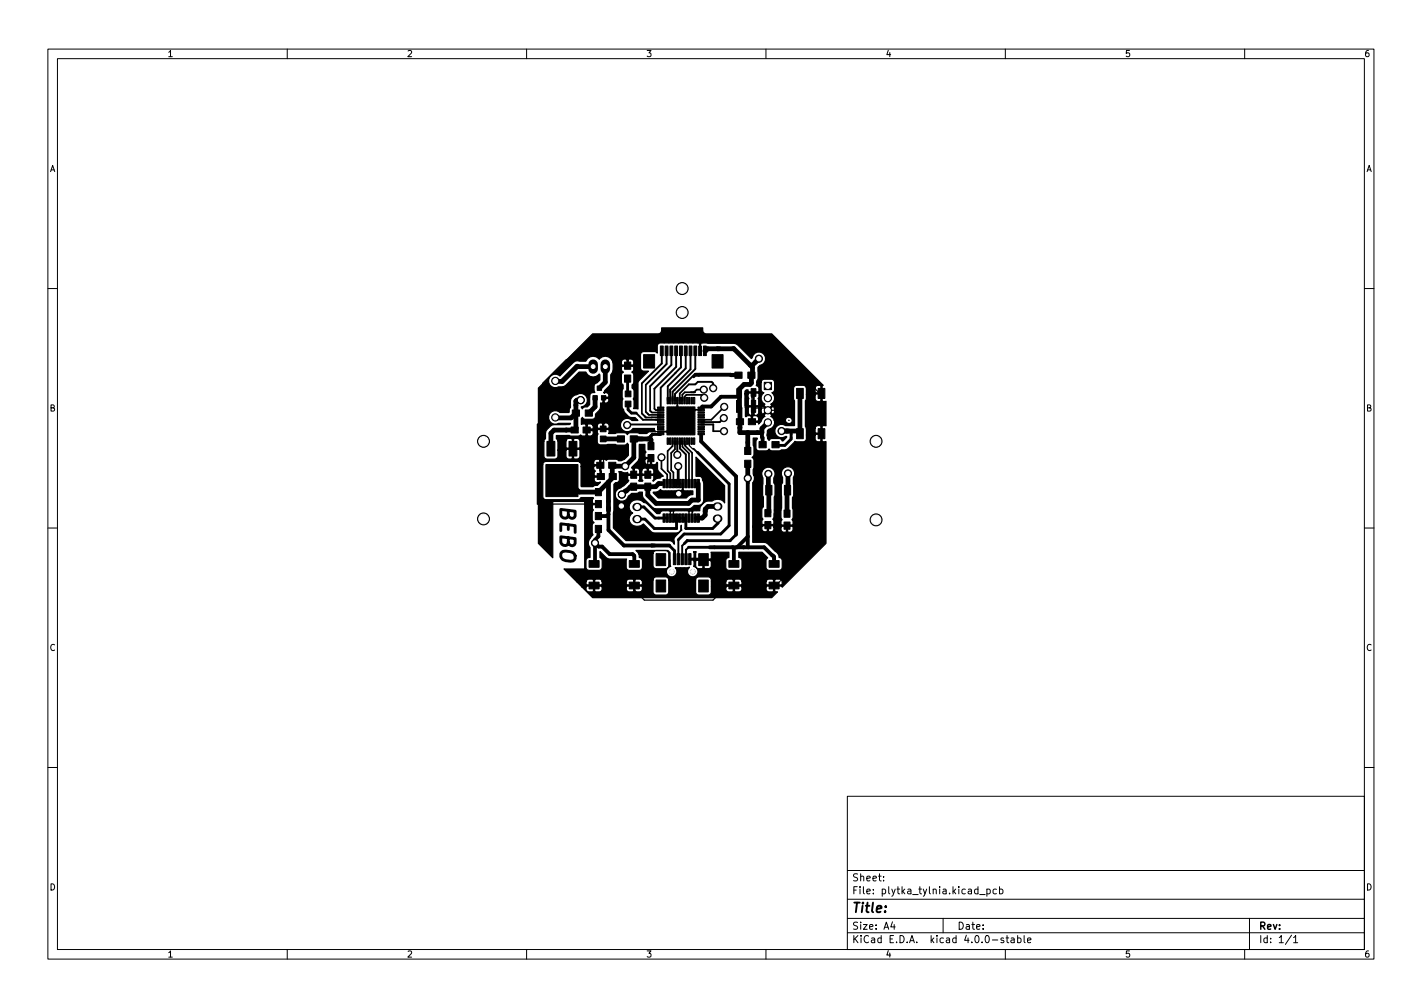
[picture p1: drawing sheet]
<svg xmlns="http://www.w3.org/2000/svg" width="297mm" height="210mm" viewBox="0 0 297 210" stroke-linecap="round" stroke-linejoin="round" font-family="sans-serif">
<defs><g id="words">
<text font-size="4.2" x="117" y="105.7" transform="rotate(90 117 105.7)">BEBO</text>
<text font-size="2.8" x="178" y="190.6">Title:</text>
<g font-size="2.1">
<text x="178" y="184">Sheet:</text>
<text x="178" y="186.7">File: plytka_tylnia.kicad_pcb</text>
<text x="178" y="196.9">KiCad E.D.A. kicad 4.0.0-stable</text>
<text x="178" y="194.1">Size: A4</text>
<text x="200" y="194.1">Date:</text>
<text x="263" y="194.1">Rev:</text>
<text x="263" y="196.9">Id: 1/1</text>
</g>
<g font-size="1.8">
<text x="35" y="11.9">1</text>
<text x="85" y="11.9">2</text>
<text x="135" y="11.9">3</text>
<text x="185" y="11.9">4</text>
<text x="235" y="11.9">5</text>
<text x="285" y="11.9">6</text>
<text x="10.3" y="35.9">A</text>
<text x="285.3" y="35.9">A</text>
<text x="10.3" y="85.9">B</text>
<text x="285.3" y="85.9">B</text>
<text x="10.3" y="135.9">C</text>
<text x="285.3" y="135.9">C</text>
<text x="10.3" y="185.9">D</text>
<text x="285.3" y="185.9">D</text>
<text x="35" y="199.9">1</text>
<text x="85" y="199.9">2</text>
<text x="135" y="199.9">3</text>
<text x="185" y="199.9">4</text>
<text x="235" y="199.9">5</text>
<text x="285" y="199.9">6</text>
</g>
</g></defs>
<g fill="none" stroke="#000" stroke-width=".21">
<path d="M10 10.2h277v190.1h-277zM12 12.2h273v186.1h-273zM60 10.2v2M110 10.2v2M160 10.2v2M210 10.2v2M260 10.2v2M10 60.2h2M118.6 75h-.3l-5 5v5.6M129.1 73.5v7.7l-1.8 1.8-1.2 .1M131.1 73.5v2.8M146.3 70.9h14.4l6.2 6.2v2.9"/>
<path d="M285 60.2h2M122.5 89.8l.3-.2h5.9l.6 .5h7.3M126.1 83.1l-.1 6.5M126.1 83.1v.4M164.7 87.7l.2 .1M10 110.2h2M129.8 105.1v.5M153.9 114.3h.5M164.4 109.7v10.2l-2.3 2.3h-.4M285 110.2h2M10 160.2h2M177 166.3h108v32h-108z"/>
<path d="M285 160.2h2M60 198.3v2M110 198.3v2M160 198.3v2M177 194.8h108M177 191.8h108M177 187.8h108M177 181.8h108M184.6 183.8v.1M184.6 183v.1M186.4 192.5l-.3 1h.9M186.8 193v1"/>
<path d="M197 191.8v3M204.6 186.8h1.2M206.1 185.7l.5-.1 .3 .3-.2 .7h-.6M206.1 185.6v1.5M208.1 185.7l-.4-.1-.3 .3 .2 .7h.5M208.8 185.7l.4-.1 .3 .3-.1 .7h-.6M208.8 185.1v1.5M209.6 195.9l-.3-.1-.2 .2v.3l.5 .1v.4h-.5M210 198.3v2M210.1 195.8h.6M210.4 195.3v1.3l.3 .2M211.2 195.9h.6l.1 .9"/>
<path d="M211.9 196.2l-.5 .1-.3 .2 .3 .3h.5M212.6 195.9l.4-.1 .3 .3-.2 .7h-.5M212.6 195.3v1.5M213.9 195.3v1.3l.2 .2M214.6 196.3l.8-.1-.1-.3-.4-.1-.3 .2 .1 .8h.6M260 198.3v2M261 191.8v6.5M269.8 195.3l-1.3 1.9M270.2 195.8l.4-.5v1.5M270.2 196.8h.9"/>
</g>
<g fill="#000" stroke="#000" stroke-width=".21">
<path d="M130.5 78.3h1.3v1.5h-1.3zM130.5 75.6h1.3v1.5h-1.3zM134.4 74h2.3v2.8h-2.3zM137.9 72.2h.6v2h-.6zM138.9 72.2h.6v2h-.6zM139.9 72.2h.6v2h-.6zM140.9 72.2h.6v2h-.6zM141.9 72.2h.6v2h-.6zM142.9 72.2h.6v2h-.6zM143.9 72.2h.6v2h-.6zM144.9 72.2h.6v2h-.6zM145.9 72.2h.6v2h-.6z"/>
<path d="M146.9 72.2h.6v2h-.6zM148.7 74h2.3v2.8h-2.3zM153.5 77.7h1.5v1.3h-1.5zM156.2 77.7h1.5v1.3h-1.5zM159.6 79.8h1.6v1.6h-1.6zM114.3 92.2h1.6v3h-1.6zM119.3 89.2h1.5v1.2h-1.5zM118.9 92.2h1.6v3h-1.6zM114 97h6.7v6.7h-6.7zM119.5 85.6h1.6v1.3h-1.6zM121.8 89.2h1.5v1.2h-1.5zM122.2 85.6h1.6v1.3h-1.6z"/>
<path d="M124.6 96.5h1.6v1.3h-1.6zM123.9 82.6h.9v.9h-.9zM124.7 80.6h1v.9h-1zM124.8 98.9h1.4v1.2h-1.4zM125.6 82.6h.9v.9h-.9zM125.4 91h1.2v1.2h-1.2zM125.4 89h1.2v1.1h-1.2zM127.2 96.5h1.4v1.3h-1.4zM127.2 98.9h1.6v1.2h-1.6zM128.9 91h1.6v1.3h-1.6zM131.6 91h1.6v1.3h-1.6zM131.7 98.4h1.3v1.5h-1.3z"/>
<path d="M130.6 83.7h1.2v1.2h-1.2zM130.6 81.6h1.2v1.2h-1.2zM135.4 92.4h1.2v1.5h-1.2zM135.4 94.9h1.2v1.5h-1.2zM134.7 98.4h1.2v1.5h-1.2zM137.3 85h1.4v.3h-1.4zM137.3 85.5h1.4v.3h-1.4zM137.3 86h1.4v.3h-1.4zM137.3 86.5h1.4v.3h-1.4zM137.3 87h1.4v.3h-1.4zM137.3 87.5h1.4v.3h-1.4zM137.3 88h1.4v.3h-1.4z"/>
<path d="M137.3 88.5h1.4v.3h-1.4zM137.3 89h1.4v.3h-1.4zM137.3 89.5h1.4v.3h-1.4zM137.3 90h1.4v.3h-1.4zM137.3 90.5h1.4v.3h-1.4zM139.3 83h.3v1.3h-.3zM139.3 91.4h.3v1.4h-.3zM139.8 83h.3v1.3h-.3zM139.8 91.4h.3v1.4h-.3zM140.3 83h.3v1.3h-.3zM140.3 91.4h.3v1.4h-.3zM140.8 83h.3v1.3h-.3z"/>
<path d="M140.8 91.4h.3v1.4h-.3zM141.3 83h.3v1.3h-.3zM141.3 91.4h.3v1.4h-.3zM141.8 83h.3v1.3h-.3zM141.8 91.4h.3v1.4h-.3zM142.3 83h.3v1.3h-.3zM142.3 91.4h.3v1.4h-.3zM142.8 83h.3v1.3h-.3zM142.8 91.4h.3v1.4h-.3zM143.3 83h.3v1.3h-.3zM143.3 91.4h.3v1.4h-.3zM143.8 83h.3v1.3h-.3z"/>
<path d="M143.8 91.4h.3v1.4h-.3zM144.3 83h.3v1.3h-.3zM144.3 91.4h.3v1.4h-.3zM144.8 83h.3v1.3h-.3zM144.8 91.4h.3v1.4h-.3zM145.8 90.5h1.3v.3h-1.3zM145.8 90h1.3v.3h-1.3zM145.8 89.5h1.3v.3h-1.3zM145.8 89h1.3v.3h-1.3zM145.8 88.5h1.3v.3h-1.3zM145.8 88h1.3v.3h-1.3zM145.8 87.5h1.3v.3h-1.3z"/>
<path d="M145.8 87h1.3v.3h-1.3zM145.8 86.5h1.3v.3h-1.3zM145.8 86h1.3v.3h-1.3zM145.8 85.5h1.3v.3h-1.3zM145.8 85h1.3v.3h-1.3zM153.8 87.4h1.5v1.3h-1.5zM153.9 83.6h.9v2.5h-.9zM153.9 81.1h1v1.6h-1zM155.6 93.4h1.3v1.5h-1.3zM155.6 96.1h1.3v1.5h-1.3zM156.3 87.4h1.5v1.3h-1.5zM156.9 81.1h1v1.6h-1z"/>
<path d="M157 83.6h.8v2.5h-.8zM158.6 92.2h1.4v1.3h-1.4zM161.3 92.2h1.4v1.3h-1.4zM166.4 81.1h1.4v2.1h-1.4zM166.4 89.5h1.4v2.1h-1.4zM170.9 81.1h1.4v2.1h-1.4zM170.9 89.5h1.4v2.1h-1.4zM124.4 107h1.2v1.5h-1.2zM124.4 109.7h1.2v1.5h-1.2zM124.4 102h1.2v1.5h-1.2zM124.4 104.5h1.2v1.5h-1.2zM123 117h2.1v1.4h-2.1z"/>
<path d="M131.7 100.9h1.3v1.5h-1.3zM131.4 117h2.2v1.4h-2.2zM134.7 100.9h1.2v1.5h-1.2zM138.5 107.3h.4v1.7h-.4zM138.5 100.1h.4v1.7h-.4zM137.1 115.6h1.9v2.5h-1.9zM139.1 107.3h.5v1.7h-.5zM139.1 100.1h.5v1.7h-.5zM139.8 107.3h.4v1.7h-.4zM139.8 100.1h.4v1.7h-.4zM140.4 107.3h.5v1.7h-.5zM140.4 100.1h.5v1.7h-.5z"/>
<path d="M140.6 115.6h.6v2.3h-.6zM141.1 107.3h.4v1.7h-.4zM141.1 100.1h.4v1.7h-.4zM141.4 115.6h.6v2.3h-.6zM141.7 107.3h.5v1.7h-.5zM141.7 100.1h.5v1.7h-.5zM142.2 115.6h.6v2.3h-.6zM142.4 107.3h.4v1.7h-.4zM142.4 100.1h.4v1.7h-.4zM143 107.3h.5v1.7h-.5zM143 100.1h.5v1.7h-.5zM143 115.6h.6v2.3h-.6z"/>
<path d="M143.7 107.3h.4v1.7h-.4zM143.7 100.1h.4v1.7h-.4zM143.9 115.6h.5v2.3h-.5zM144.3 107.3h.5v1.7h-.5zM144.3 100.1h.5v1.7h-.5zM145 107.3h.4v1.7h-.4zM145 100.1h.4v1.7h-.4zM145.6 107.3h.5v1.7h-.5zM145.6 100.1h.5v1.7h-.5zM146 115.6h1.9v2.5h-1.9zM152.2 117h2.1v1.4h-2.1zM159.8 106.4h1.2v1.5h-1.2z"/>
<path d="M159.8 108.9h1.2v1.5h-1.2zM160.7 117h2.1v1.4h-2.1zM159.9 101.3h1.4v2h-1.4zM163.8 106.5h1.2v1.5h-1.2zM163.8 109h1.2v1.5h-1.2zM163.9 101.3h1.3v2h-1.3zM123 121.5h2.1v1.4h-2.1zM131.4 121.5h2.2v1.4h-2.2zM137.1 121.1h1.9v2.5h-1.9zM146 121.1h1.9v2.5h-1.9zM152.2 121.5h2.1v1.4h-2.1zM160.7 121.5h2.1v1.4h-2.1z"/>
<circle cx="116" cy="79.5" r=".76"/>
<circle cx="142.5" cy="60.2" r="1.25"/>
<circle cx="142.5" cy="65.2" r="1.25"/>
<circle cx="158.5" cy="74.9" r=".75"/>
<circle cx="101" cy="92.1" r="1.25"/>
<circle cx="116" cy="87.2" r=".76"/>
<circle cx="121.3" cy="83.5" r=".75"/>
<circle cx="130.6" cy="97.3" r=".75"/>
<circle cx="131" cy="88.7" r=".75"/>
<circle cx="138.2" cy="95.5" r=".75"/>
<circle cx="141.5" cy="95" r=".75"/>
<circle cx="141.7" cy="97.3" r=".75"/>
<circle cx="147" cy="81.3" r=".75"/>
<circle cx="147.1" cy="83.1" r=".75"/>
<circle cx="149" cy="81" r=".75"/>
<circle cx="151.2" cy="87.3" r=".75"/>
<circle cx="151.2" cy="90" r=".75"/>
<circle cx="151.3" cy="84.9" r=".75"/>
<circle cx="156.2" cy="99.8" r=".75"/>
<circle cx="160.4" cy="85.7" r=".76"/>
<circle cx="160.4" cy="88.2" r=".76"/>
<circle cx="160.4" cy="83.1" r=".76"/>
<circle cx="160.5" cy="98.9" r=".75"/>
<circle cx="163.2" cy="90" r=".75"/>
<circle cx="164.6" cy="98.8" r=".75"/>
<circle cx="183" cy="92.1" r="1.25"/>
<circle cx="101" cy="108.3" r="1.25"/>
<circle cx="124.3" cy="113.4" r=".75"/>
<circle cx="129.8" cy="105.6" r=".75"/>
<circle cx="129.9" cy="103.3" r=".75"/>
<circle cx="140.3" cy="119.3" r=".45"/>
<circle cx="141.8" cy="103.1" r=".75"/>
<circle cx="144.7" cy="119.3" r=".45"/>
<circle cx="183" cy="108.5" r="1.25"/>
</g>
<path d="M132.9 105.8h.4M132.9 108.4h.4M149.7 105.7h.4M149.7 108.3h.4" fill="none" stroke="#000" stroke-width="1.7"/>
<path d="M123.9 76v1M126.4 76v1" fill="none" stroke="#000" stroke-width="2"/>
<g fill="none" stroke="#000" stroke-width=".25">
<path d="M132.4 73.5h-12.3l-1.6 1.5M132.4 73.5l.3 .3M146.2 73.2l.1-2.3-11.1 .1-2.7 2.6M113.3 85.6v1.9l-1.1 1.1v16.6h12.8M122.5 89.8v.9l.3 .4v3l-.3-.4h-2.8M122.8 93.6l.9 .8h2.4M126.1 94.3v2.2l-.7 .6 .1 2.4M135.2 90.1h3.5M136 95.6l-.7 .7v2.8h-4l-2.8 2.8v2.8l.3 .4h2l.9-.9h2.7l2.3 2.2h7.7M136.6 89.9l.2 .2M136.7 89.8l.2 .3M138 85.1h.1"/>
<path d="M141.5 92.1v2.9M143 92.1v.7M144 92.1v.9l.7 .7h.2M157 82.8l.1 .1M157.1 85.2h2.8l.5 .5h2.8l.2-.3v-3.8l1.6-1.6h4.1l2.5 2.5v8.6M157.1 82.9v4.8M157.4 81.9v.7l-.3 .3M101 108.2v.1M138.3 101h.4M138.7 108.2v.7M138.7 108.9h.1M140.5 106.4l-.5 .5v1.3"/>
<path d="M140.6 106.4l.1 1.8M144.4 106.4l-.5 .5v1.3M144.4 106.4l.3 .4-.1 1.4M145.2 101h.7M147 116.8h1.2l2.7 2.7v2.6l.1 .1h10.7M152 122.2l-3.1 3.1h-14.3l-2.1-2.1v-1h-8.4"/>
</g>
<g fill="none" stroke="#000" stroke-width="1">
<path d="M120.5 76.5h3.4M120.6 76.4l-3.2 3.2h-1.6M126.4 76.5v3.3l-1.2 1.2M147.2 73.2l.6-.4h5.5l3.9 3.9v1.4l-.2 .2v1.7l-.3 .3h-1.3l-.9 .9v9.1h4.7v-.9l1.2-1.2M158.5 74.9l-1.3 1.3h-.5M120.3 86.2l-1 1.1h-3.5M121.3 83.5h-.8l-.2 .2v5.8l-.3 .3h-4.3l-.6 .7v3.2M124.3 83.1v1.8l-1.3 1.3M126 91.6h3.7M136 93.1v-1.3l-.2-.2h-3.4v3.9l-1.8 1.8h-2.5l-.2-.2 .1 2.6-3 3h-4l-2.4-2.4h-1.2M156.2 90.3v3.8M156.2 96.8v3"/>
<path d="M160.5 98.9l.1 8-.2 .2M164.6 98.8v3.4l-.2 .2v4.8M167.1 82.1v8.5l-.6-.6h-3.2M127.1 100.6v6M138.3 101h-.7l-.7 .6h-5.2l-1.8 1.7M145.9 101v3.4h-1.4l-.7 .7h-6.7l-1.8-1.7v-1.8M147.3 106.7h.1M149.9 105.7h-2l-.6 .6v1.2l-.6 .7h-1.1"/>
</g>
<g fill="none" stroke="#000" stroke-width=".4">
<path d="M138.2 73.2v2.7l-4.1 4.1M139.2 73.2v2.8l-4.3 4.3M140.2 73.2v3l-4.4 4.4M141.1 77.8v.1M141.2 73.2v3.4l-4.5 4.5M142.2 73.2v3.5l-4.2 4.2v4.2M143.2 73.2v3.7l-3.7 3.8v3M144.2 73.2v3.9l-4.2 4.3v2.3M145.2 73.2v3.8l-4.7 4.8v1.9M145.6 78h-.4l-4.2 4.2v.5M132.3 86.2h.6l1.4 1.4h3.7M134.2 86.4l.7 .7"/>
<path d="M134.9 86l.5 .5M135.8 85.7l.2 .2M137.3 87.6h.1M138 88.6h-6.9l-.1 .1M140.5 82.7h.1M140.9 81.4h.1M141.5 83.1v.6M141.5 92.1v2.9M142 92.1v1.6l1.3 1.2v6.1M143.4 85.6v3.6l-.9 .9h-4.5M143.9 80.3h1.3l.6-.6h2.8l.4 .4v.9M144.9 93.7l.8 .7"/>
<path d="M144.9 81.9h.3M146.5 88.6h2.5M146.5 82.4l.6 .7M149 88.6h.1M149 88.6v1.4M151.2 87.3l-.8 .8h-3.9M141.7 112.7v4M142.6 101v1.2l-.8 .9M143.3 114.8h.1M143.3 114.8v1.9M143.5 112.9l-1 1v2.8M143.8 114.3l-.5 .5"/>
<path d="M148.9 114.3h.3"/>
</g>
<g fill="none" stroke="#000" stroke-width=".36">
<path d="M145.6 78h7.8M134.1 80v6.3l.1 .1M134.7 86.9l.2 .3 3.1-.1M134.9 80.3v5.7M135.3 89.9h1.3M135.4 86.5l.1 .1h2.5M135.8 80.6v5.1M136 85.9l.2 .2h1.8M136.7 81.1v4.2l.3 .3h1M136.7 81.1h.1M138 86.6h.1M138.2 95.5v2.4l1.2 1.2v1.9"/>
<path d="M140.5 92.1v1l-1 1.1v4.1l.5 .6v2.1M141 92.1v1.7l-.8 .8v3.6l.5 .4v2.4M141 92.8h.1M141 82.7v1M141.5 83.7v1.8M141.5 85.5v.1M141.5 85.6l5 .1M142.5 92.1v1.2l1.4 1.4v6.3M143 92.1l.2 1 1.4 1.4v6.5M143.9 80.3l-1.9 1.9v1.5M146.5 82.4h-3.1l-.4 .4v.9M147 81.3h-1.5l-.5 .6h-2l-.5 .5v1.3"/>
<path d="M147.2 87.6h.1M149 90h2.2M151.3 84.9l-2.7 2.7h-2.1"/>
</g>
<g fill="none" stroke="#000" stroke-width=".6">
<path d="M131.1 79l.1 3.2M146 78.2h-.7l-.4 .5M152.2 73h-4.8l-.2 .1M131.2 84.3v1.2l.7 .7h1M136.3 90.7l-.4 .4 .1 .7M137.7 90.7h.1M138 90.7h-1.8l-.9 .9M141.7 97.3v3.7M145.7 94.4l6.6 6.6v8.7l-1.7 1.8h-7.7l-1.2 1.2M146.5 90.7v.3M163.3 90h2v1.7l-1.4 1.3h-1.6M133.1 108.4h1.6l2 1.9h4.6"/>
<path d="M133.4 105.8h1.1l2.3 2.4h2.6M139.8 113.9h.1M139.8 113.9l1.1 1.1v1.7M141.3 101h.7M141.3 108.9l.7-.7h-.7v2.1M141.3 110.3h.1M143.6 112.9l-.7 .6M143.6 112.9h8.9M143.6 112.9h-.1M143.8 114.3h5.1M144.1 116.7l2.9 .1M145.2 108.2h.7"/>
<path d="M150 107.7v1.5l-1.1 1.1h-5.6v-1.5l-.6-.6h.6M152.5 112.9h.1M153.8 111.6l-1.3 1.3"/>
</g>
<path d="M145.5 78.2l8.8 .1M146.5 91v1.2l7.3 7.2v12.2M154.6 82.8h-4l-2 2.1-2 .1M156.2 99.8l.1 14.5M159.2 90.3l.1 2.5M124.3 113.4l.7 .7h.8l1.6 1.6h4.8l.3 .3v1.7M125 110.4v1.6l-.7 .7v4.9l-.2 .1M127.1 106v4.7l3.2 3.2h9.5M127.1 107.4l-.4 .3h-1.7M148.3 114.3h11.3l2.1 1.9v1.5M153 114.3l.3 .2v3.2M156.2 112l-2.2 2.3" fill="none" stroke="#000" stroke-width=".8"/>
<path d="M112.5 81l11.3-11.3h13.7a.71 .71 0 0 0 .7-.7v-.5h8.6a.97 .97 0 0 0 .4 1.2h14l10.8 10.8-.3 .1v3.1l.2 .1h.6v5.1h-.6l-.2 .1v3.1l.2 .1h.6v21.3l-9.1 9.1-.2-.2h-1.4v1l.2 .2h.4l-1.2 1.2h-37.4l-2.3-2.3h.9l.1 .8 .4 .3h.9l.2-.2v-1h.2v1l.2 .2 1.1-.1 .3-.4v-.6h5v.6l.3 .4 1.1 .1 .2-.2v-1h.2v1l.2 .2h.9l.4-.3 .1-.8-.2-.1h-3l-.2 .1-8.2-.1-.2 .1h-.9l-1.1-1.1h2v.6l.2 .1h1.4v-1h.2v1h1.4l.2-.1v-.6h5v.6l.2 .1h1.4v-1h.2v1h1.4l.2-.1v-.6l-.2-.3h2.4v2.5l.2 .5 .5 .1h1.9a.65 .65 0 0 0 .7-.6v-2.5h5.6v2.5l.2 .5 .5 .1h1.9a.65 .65 0 0 0 .7-.6v-1.1h3v.6l.3 .4 1.1 .1 .2-.2v-1h.2v1l.2 .2 1.1-.1 .3-.4v-.6h5v.6l.3 .4 1.1 .1 .2-.2v-1h-1.4l-.2 .1h-5l-.2-.1-6.2 .1v-1.1h3v.6l.2 .1h1.4v-1h.2v1h1.4l.2-.1v-.6h5v.6l.2 .1h1.4v-1h.2v1h1.4l.2-.1-.1-.8-.4-.3h-.9l-.2 .2-.4-.2h-.9l-.5 .5h-5l-.5-.5h-.9l-.2 .2-.4-.2h-.9l-.5 .5h-3v-.3a.65 .65 0 0 0-.7-.6h-2.2l-.4 .6h-5.6a.65 .65 0 0 0-.7-.6h-2.2l-.4 .6h-2.4l-.3-.2h-.9l-.4 .2-.2-.2h-.9l-.5 .5h-5l-.5-.5h-.9l-.2 .2-.4-.2h-.9l-.5 .5h-2l-2.6-2.6h4.3v-14.1h-6.6v11.8l-3-3v-16.5h.9v6.7a.65 .65 0 0 0 .6 .6h6.7l.5-.1 .1-.3h2.6l.1 .1-.3 .4v.6l.2 .1h1.2v.3h-1.2l-.2 .1v.6l.3 .4-.3 .5v1.5l.4 .6-.4 .6v1.5l.2 .4-.6 .8a1.32 1.32 0 0 0 0 1.9v2.1h-.3a.65 .65 0 0 0-.6 .6v1.4l.2 .5 .4 .2h2.1a.65 .65 0 0 0 .7-.7v-1.4l-.2-.4-.3-.2v-1.2l1.7 1.5h3.9l-.1 1.7 .2 .5 .4 .2h2.2a.65 .65 0 0 0 .6-.7v-1.6l-.4-.3-.3-.1-.1-.8h3v2.5l.2 .5 .5 .1h1.9a.65 .65 0 0 0 .7-.6v-2.5l-.2-.5-.5-.1h-1.9a.65 .65 0 0 0-.7 .6h-3l-.6-.7h6.7l.5 .5 .1 2.9a1.1 1.1 0 0 0-.8 1.4 1.1 1.1 0 0 0 1.6 .6 1.1 1.1 0 0 0 .1-1.8h2.8l.2-.1-.2 .3a1.11 1.11 0 0 0 .4 1.7 1.11 1.11 0 0 0 1.6-.7 1.11 1.11 0 0 0-.9-1.4l.1-1.2h.3l.1 1.4 .4 .2h.9l.1-.1v-1.6h.3v1.6l.1 .1h.9l.5-.5v-1.1l-.2-.1h-2.9l-.5 .1-.2-.2h-.6v-.3h.6l.2-.1-.1-1.3h.5l-.1 1.4 .2 .1h2.9l.2-.1-.1-1.3h3.8l-.1 1.1a.65 .65 0 0 0-.6 .6v1.4l.2 .5 .4 .2h2.1a.65 .65 0 0 0 .7-.7v-1.6l-.4-.3-.3-.1v-1.1h4.9l1.2 1.2-.4 .5v1.4l.2 .5 .5 .2h2.1a.65 .65 0 0 0 .6-.7v-1.6l-.4-.3-.3-.1-.3-.9-2-2-.8-.3h-2.4v-3.3h1.9l.1 .9 .4 .2h.5l.2-.1v-1.1h.2v1.1l.2 .1h.5l.4-.2 .1-.8h1.4l.1 .9 .4 .2h.5l.2-.1v-1.1h.2v1.1l.2 .1h.5l.4-.2 .1-.9-.2-.1-3.8 .1-.2-.2-4.3 .1v-9.1a1.28 1.28 0 0 0 .2-1.6h1.7l.3 .6-.1 3.5 .2 .5v2l-.4 .6v1.5l.3 .5-.3 .4v.6l.2 .1h2.2l.2-.1v-.6l-.3-.4 .3-.5v-1.4h1.4v1.5l.3 .5-.3 .4v.6l.2 .1h2.2l.2-.1v-.6l-.3-.4 .3-.5-.2-4.1 .3-.6-.1-3.6a1.41 1.41 0 0 0-.2-1.9 1.41 1.41 0 0 0-1.8 0 1.41 1.41 0 0 0-.2 1.9v1.1l-.3 .5 .1 4.8-.2 .4h-1.4l.2-5.2-.3-.5 .1-1.1a1.41 1.41 0 0 0-.9-2.1 1.41 1.41 0 0 0-1.7 1.6h-1.7l-.1-.2 .2-2.9-.4-.6 .4-.6-.2-3.4h.9v.2l-.3 .5v1.3l.2 .4 .5 .2h1.7l.3-.4 .7 .4h1.4l.5-.2h1.1l1.8-1.8 1.7 .1 .5-.1 .1-.5v-.8h1.9l.1 1.2 .4 .2h.5l.2-.1v-1.4l-3.1 .1v-1.4h1.9v.9l.1 .1h1.1v-1.4l-.2-.1-.8 .1-.2 .4h-1.9l-.2-.4v-5.3l.2-.5v-.8h1.9l.1 1.2 .4 .2h.5l.2-.1v-1.4l-3.1 .1v-1.4h1.9v.9l.1 .1h1.1v-1.4l-.2-.1-.8 .1-.2 .4h-1.9l-.1-.4-.5-.1h-1.4l-.5 .1-.1 .5v2.1l.2 .5v5.2l-2-.1a1.41 1.41 0 0 0-2.2 1.2 1.41 1.41 0 0 0 2.3 1.1h.2v.2l-.7 .8-.9-.5h-1.7l-.3 .4-.2-.3a1.72 1.72 0 0 1 .1-2.1 1.38 1.38 0 0 0 1.1-1.9h2.4v.3a.72 .72 0 0 0 1.2 .2 .72 .72 0 0 0-.2-1.1 .72 .72 0 0 0-1 .6h-2.4l-.1-.3-.6-.5 .2-.3-.8-.8-.8 .8 .2 .3a1.28 1.28 0 0 0-.8 1.1l-.5 .5-.2-.3h-1.4v-1.3h.3v1h1.1l.2-.1v-.5l-.6-.5h-.5l-.2 .1-1-.1-.4 .2-.1-.1v-1.8h.6v1.1a.58 .58 0 0 0 1 .4v-1.6h.2v1.6l.2 .1a.66 .66 0 0 0 .8-.5v-.7h.5l.2 .9 .2 .1 .8-.8h.4l.8 .8a.93 .93 0 0 0 0-1.6l-.8 .8h-.4l-.8-.8h-.2l-.2 .6h-.5l-.2-.5h-1.8l-.2 .1h-.6l-.1-2.9h.7v.7l.2 .3-.2 .3v1.1l.2 .1h.8v-2.6h.2v2.6h.8l.2-.1v-1.1l-.2-.3 .2-.3v-.7l-.1-.1h-2l-.1 .1h-.7v-.5l.3-.3h.4l.1 .4h2l.1-.1v-.7l-.2-.4-.4-.1 .2-.7h.9v1.6a.63 .63 0 0 0 .6 .6 1.39 1.39 0 0 0 .2 2.4l-.2 .3 .8 .8 .8-.8-.2-.3a1.39 1.39 0 0 0 .2-2.4 .63 .63 0 0 0 .6-.6v-1.6l-.2-.4-.4-.2h-1.6a.65 .65 0 0 0-.6 .6h-.9l.3-.8-.1-2.3 .4-.4a1.41 1.41 0 0 0 1.2-1.5 1.41 1.41 0 0 0-1.3-1.3 1.41 1.41 0 0 0-1.5 1.2l-.2 .2-2.8-2.9-.8-.3-6.8-.1-.1 .2-.2 1-.1-1-.1-.2h-8.1l-.6 .4v1.7l-.6-.3h-2.3a.65 .65 0 0 0-.6 .6v3.1l.4 .3 1.3 .1-2.2 2.2v5.7l-1-.1 .1-1.6-.1-.4 .1-.5v-1.2l-.1-.4-.3-.2v-.6l.4-.6v-1.5l-.2-.5-.2-.1 .4-.5v-.6l-.2-.1h-2.2l-.2 .1v.6l.4 .5-.2 .1-.2 .5v1.5l.4 .6v.8l-.2 .2a2.33 2.33 0 0 0 .1 1.9l-.1 .2a2.33 2.33 0 0 0 .1 1.9l.2 .1a2.11 2.11 0 0 0 2.4 1.7l.6 .6h-1.3a1.4 1.4 0 0 0-2.1 0 1.4 1.4 0 0 0 .3 2.1 1.4 1.4 0 0 0 2-.4h4.5v.3a1.49 1.49 0 0 0-1.6 .7l-3.5-.1-.5 .4-.6-.4-3.4 .1 .1-.7-.1-.1h-2.2l-.1 .1v.5l.1 .3a2.29 2.29 0 0 0-.1 1.9l.6 .4 3.1-.1 .4 .1h1.8l.3-.4 .3 .3v2.3l-.9 .9-.6 .2h-.6l-.6-.3h-1.4l-.5 .2-.4-.2h-.6l-.2 .1 .1 3.6h-1.3l-.2 .2v.4l.3 .5 .8 .1 .2-.2v.2l-.6 .6h-.7l-.2 .2-2.5-.1v-4.1h2.6v.5l.4 .4-.3 .4v.5l.2 .2h1.1l-.1-2.1h-1.1l-.2 .1h-2.6a.86 .86 0 0 0-.4-1h3v.5l.2 .1h1.1v-1l-.2-.1-.8 .1-.3 .4-10-.1a.65 .65 0 0 0-.6 .7h-.9v-4.8h1.1v3a.65 .65 0 0 0 .7 .7h1.6l.5-.2 .2-.5v-1.2h1.6l.1 1.6 .4 .2h.7l.2-.1v-1.9h.2v1.9l.2 .1h.9l.2-.5v-1.3l-.1-.2-4.4 .2-.1-2h1.7v1.4l.2 .2h1.2v-1.9h.2v1.9h1.2l.1-.2-.1-1.6-.4-.3h-.6l-.2 .2-1.1-.2-.5 .5h-1.7l-.3-.4v-.7l4.6 .2 .5-.3 .4 .2h.5l.2-.1v-1h.3v1l.1 .1 .8-.1 .3-.4v-.4l-.1-.2h-1.4v-1.2h.3v1h1.1l.1-.2-.1-.7h1v.5l.1 .1h1v-.9h.2v.9h1l.1-.1-.1-.7-.4-.3h-.4l-.2 .2-.8-.2-.5 .5h-1l-.4-.3h-.6l-.1 .2-.5-.2-.8 .1v-1.2l.2-.3 .6 .4h1.6a.65 .65 0 0 0 .6-.6v-.4l.7-.8a1.65 1.65 0 0 0 .3-1.6l.4 .1 .2-.2v-.8h.2v.8a.57 .57 0 0 0 .8 0 .57 .57 0 0 0 0-.8h-1.1v-.3h1.1l.2-.1a.6 .6 0 0 0-.3-.7 .6 .6 0 0 0-.7 0l-.1-.1 .2-.4 1.2-1.4 .1-1.9a2.51 2.51 0 0 0 .4-2.8h1.8v.6l.2 .1h1v-1.1h.2v1.1h1l.2-.1-.1-.9-.4-.2h-.5l-.2 .1-.9-.1-.5 .5h-1.8a1.6 1.6 0 0 0-2.8-.5 1.6 1.6 0 0 0-2.8 .4h-2.2l-3.3 3.1a1.41 1.41 0 0 0-2.3 .9 1.41 1.41 0 0 0 2.1 1.4l1.1-.1 .4-.3 2.8-2.7h1.4a1.61 1.61 0 0 0 2.8 .4l.1 .2v1l-.6 .7a1.22 1.22 0 0 0-.6 1.5l.2 .4a.88 .88 0 0 0-1.1 1.2v1.4l-.5 .5a.85 .85 0 0 0-1 .4l-.3-.3v-.2h.2a1.41 1.41 0 0 0 1-1.9 1.41 1.41 0 0 0-2.1-.6 1.66 1.66 0 0 0-1.3 2.2l-.4 1.5h-1.9l-.1-.1a1.42 1.42 0 0 0-2.2 1.1 1.42 1.42 0 0 0 2.1 1.3h2.5v.1l-3.9 .2a2.52 2.52 0 0 0-1.4 2.9l-.3 .6h-1.1zM133.5 92.8h1.2v1.1l.3 .5-.3 .4v.6l.2 .1h1.2v1.4l.2 .1h.4l.5-.5 .2 .1a2.38 2.38 0 0 0 1.2 2.8l-.3 .1-.4 .3-.7 .1-.7 .6-.2-.1 .3-.4v-.6l-.2-.2h-2.2l-.1 .2v.6l.2 .4-.8 .1-.1-.1 .2-.4v-.6l-.1-.2h-2.2l-.2 .2v.6l.2 .4-1.6 1.5a1.41 1.41 0 0 0-.8 2.3 1.41 1.41 0 0 0 2.4-.6l.6-.6h1.1l.5-.2h.7a1.51 1.51 0 0 0 .3 1.4l1.7 1.7 .9 .3h6.7h.5l.7-.7a1.55 1.55 0 0 0 1.9-.7l.1-3.8-.3-.7a.92 .92 0 0 0-1.3-.9v-4l6 6v3.6a1.81 1.81 0 0 0-2.6-.4 2.13 2.13 0 0 0-2.6 2.1h-1.3a.5 .5 0 0 1-.7 0l-.3 .1-.4-.2-2.5 .1a.5 .5 0 0 1-.7 0l-.3 .1-.3-.1-.8-.1a.81 .81 0 0 0-1 .6h-.7l-2-2-.7-.3a1.88 1.88 0 0 0-3 .4 1.44 1.44 0 0 0 .7 1.8 1.51 1.51 0 0 0-.7 1.9 1.51 1.51 0 0 0 1.8 .9l.6-.1 .5-.4 1.6 1.6 .7 .3h4.6a1.14 1.14 0 0 0 1-1.6l.1 1-1.4 1.3a.9 .9 0 0 0-.1 1.1v.5l-.1-.1a1.01 1.01 0 0 0-1-.6h-9l-2.7-2.7 .1-9.1 .6-.3a.65 .65 0 0 0 .6-.7v-1.2l-.2-.4h.6a1.28 1.28 0 0 0 1.3 .1l.2 .4h.9v-1.1h.3v1.1h1l.1-.2v-.6h.5v.6l.1 .2h1v-1.1h.2v1.1h1l.2-.2-.1-.8-.4-.3h-.5l-.2 .2-.8-.2-.5 .5h-.5l-.5-.5h-.4a.48 .48 0 0 1-.8 0l1.6-1.8h1.2v.6l.3 .4 .7 .1 .2-.1v-1.1l-2.4 .1zM139.3 85l2.2-.1 .3 .1h3.3l.2 .6-.2 .4v4.8h-5.8l-.1-.7 .1-.3zM136.5 102.8a1.48 1.48 0 0 0 1.5-.6 1.25 1.25 0 0 0 1.1 .3h3.1l.4-.2 .4 .2h1.7v.8a1.45 1.45 0 0 0-1.3 .7h-5.9z" fill="#000" stroke="#000" stroke-width=".25"/>
<g fill="#fff" stroke="#fff" stroke-width=".21">
<circle cx="101" cy="92.1" r="1"/>
<circle cx="101" cy="108.3" r="1"/>
<circle cx="183" cy="108.5" r="1"/>
<circle cx="183" cy="92.1" r="1"/>
<circle cx="142.5" cy="60.2" r="1"/>
<circle cx="142.5" cy="65.2" r="1"/>
<circle cx="151.2" cy="87.3" r=".45"/>
<circle cx="151.3" cy="84.9" r=".45"/>
<circle cx="129.8" cy="105.6" r=".45"/>
<circle cx="141.8" cy="103.1" r=".45"/>
<circle cx="158.5" cy="74.9" r=".45"/>
<circle cx="130.6" cy="97.3" r=".45"/>
<circle cx="141.7" cy="97.3" r=".45"/>
<circle cx="163.2" cy="90" r=".45"/>
<circle cx="151.2" cy="90" r=".45"/>
<circle cx="160.5" cy="98.9" r=".45"/>
<circle cx="147.1" cy="83.1" r=".45"/>
<circle cx="164.6" cy="98.8" r=".45"/>
<circle cx="147" cy="81.3" r=".45"/>
<circle cx="131" cy="88.7" r=".45"/>
<circle cx="124.3" cy="113.4" r=".45"/>
<circle cx="138.2" cy="95.5" r=".45"/>
<circle cx="141.5" cy="95" r=".45"/>
<circle cx="156.2" cy="99.8" r=".45"/>
<circle cx="149" cy="81" r=".45"/>
<circle cx="121.3" cy="83.5" r=".45"/>
<circle cx="129.9" cy="103.3" r=".45"/>
<circle cx="149.9" cy="105.7" r=".51"/>
<circle cx="149.9" cy="108.3" r=".51"/>
<circle cx="133.1" cy="105.8" r=".51"/>
<circle cx="133.1" cy="108.4" r=".51"/>
<circle cx="123.9" cy="76.5" r=".4"/>
<circle cx="126.4" cy="76.5" r=".4"/>
<circle cx="160.4" cy="80.6" r=".51"/>
<circle cx="160.4" cy="83.1" r=".51"/>
<circle cx="160.4" cy="85.7" r=".51"/>
<circle cx="160.4" cy="88.2" r=".51"/>
<circle cx="140.3" cy="119.3" r=".45"/>
<circle cx="144.7" cy="119.3" r=".45"/>
<circle cx="116" cy="79.5" r=".51"/>
<circle cx="116" cy="87.2" r=".51"/>
</g>
<use href="#words"/>
</svg>
